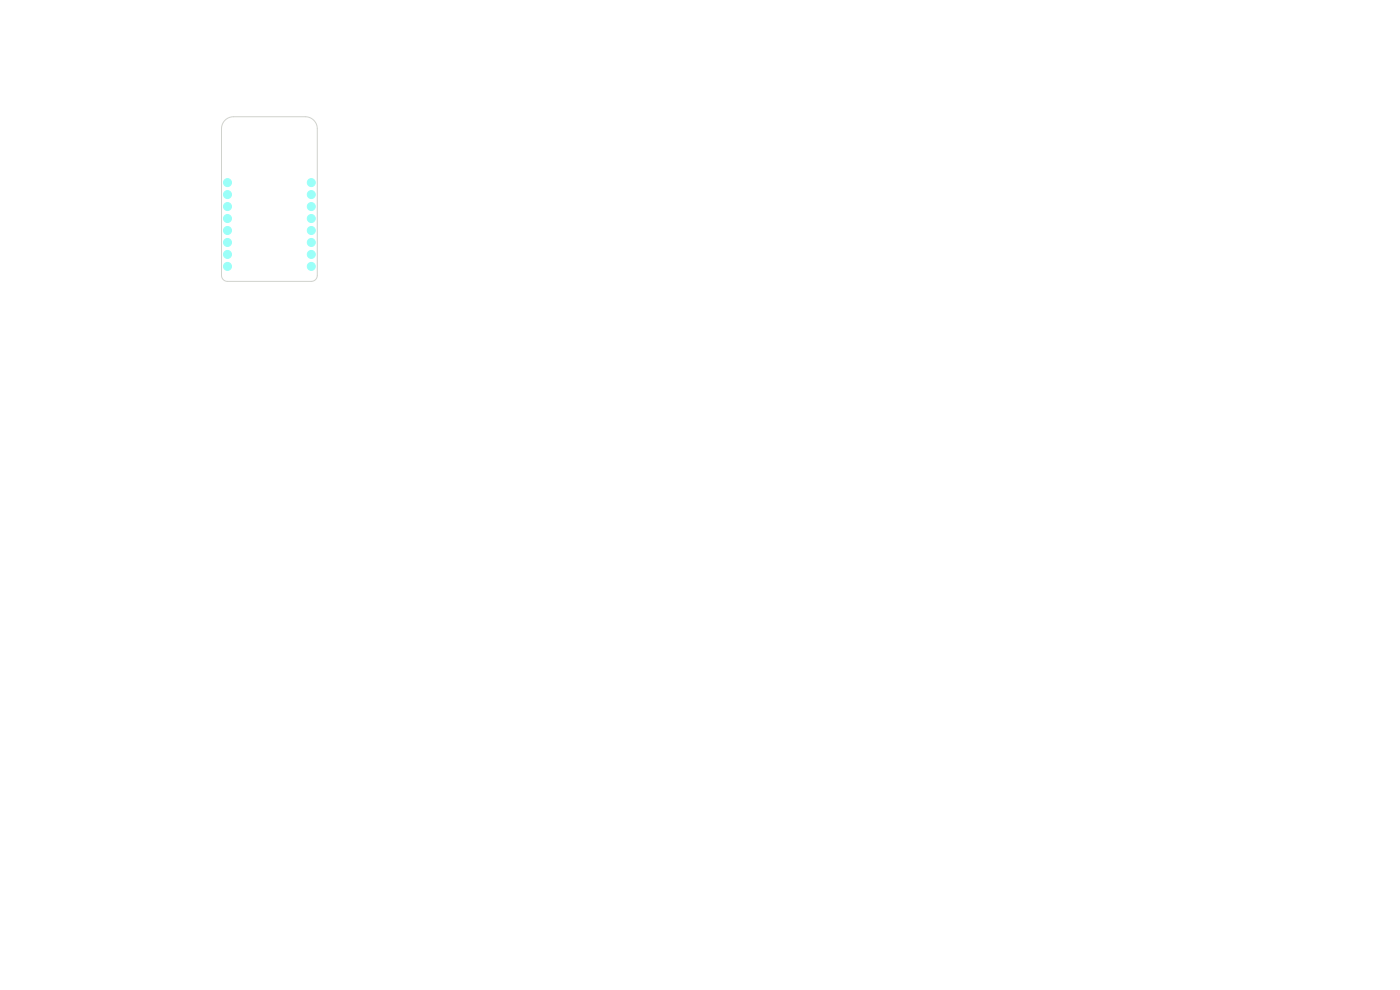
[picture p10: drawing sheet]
<svg xmlns="http://www.w3.org/2000/svg" width="297mm" height="210mm" viewBox="0 0 297 210" stroke-linecap="round" stroke-linejoin="round" font-family="sans-serif">
<g fill="#9afff8" stroke="#9afff8" stroke-width=".21">
<circle cx="48.3" cy="38.7" r=".85"/>
<circle cx="48.3" cy="41.3" r=".85"/>
<circle cx="48.3" cy="43.8" r=".85"/>
<circle cx="48.3" cy="46.4" r=".85"/>
<circle cx="48.3" cy="48.9" r=".85"/>
<circle cx="48.3" cy="51.4" r=".85"/>
<circle cx="48.3" cy="54" r=".85"/>
<circle cx="48.3" cy="56.5" r=".85"/>
<circle cx="66" cy="38.7" r=".85"/>
<circle cx="66" cy="41.3" r=".85"/>
<circle cx="66" cy="43.8" r=".85"/>
<circle cx="66" cy="46.4" r=".85"/>
<circle cx="66" cy="48.9" r=".85"/>
<circle cx="66" cy="51.4" r=".85"/>
<circle cx="66" cy="54" r=".85"/>
<circle cx="66" cy="56.5" r=".85"/>
</g>
<path d="M47.7 25.5l.8-.5 .8-.2h15.5a2.54 2.54 0 0 1 2.5 2.5v31.1a1.27 1.27 0 0 1-1.3 1.3h-17.7a1.27 1.27 0 0 1-1.3-1.3v-31.1l.1-.9z" fill="none" stroke="#d0d2cd" stroke-width=".21"/>
</svg>
